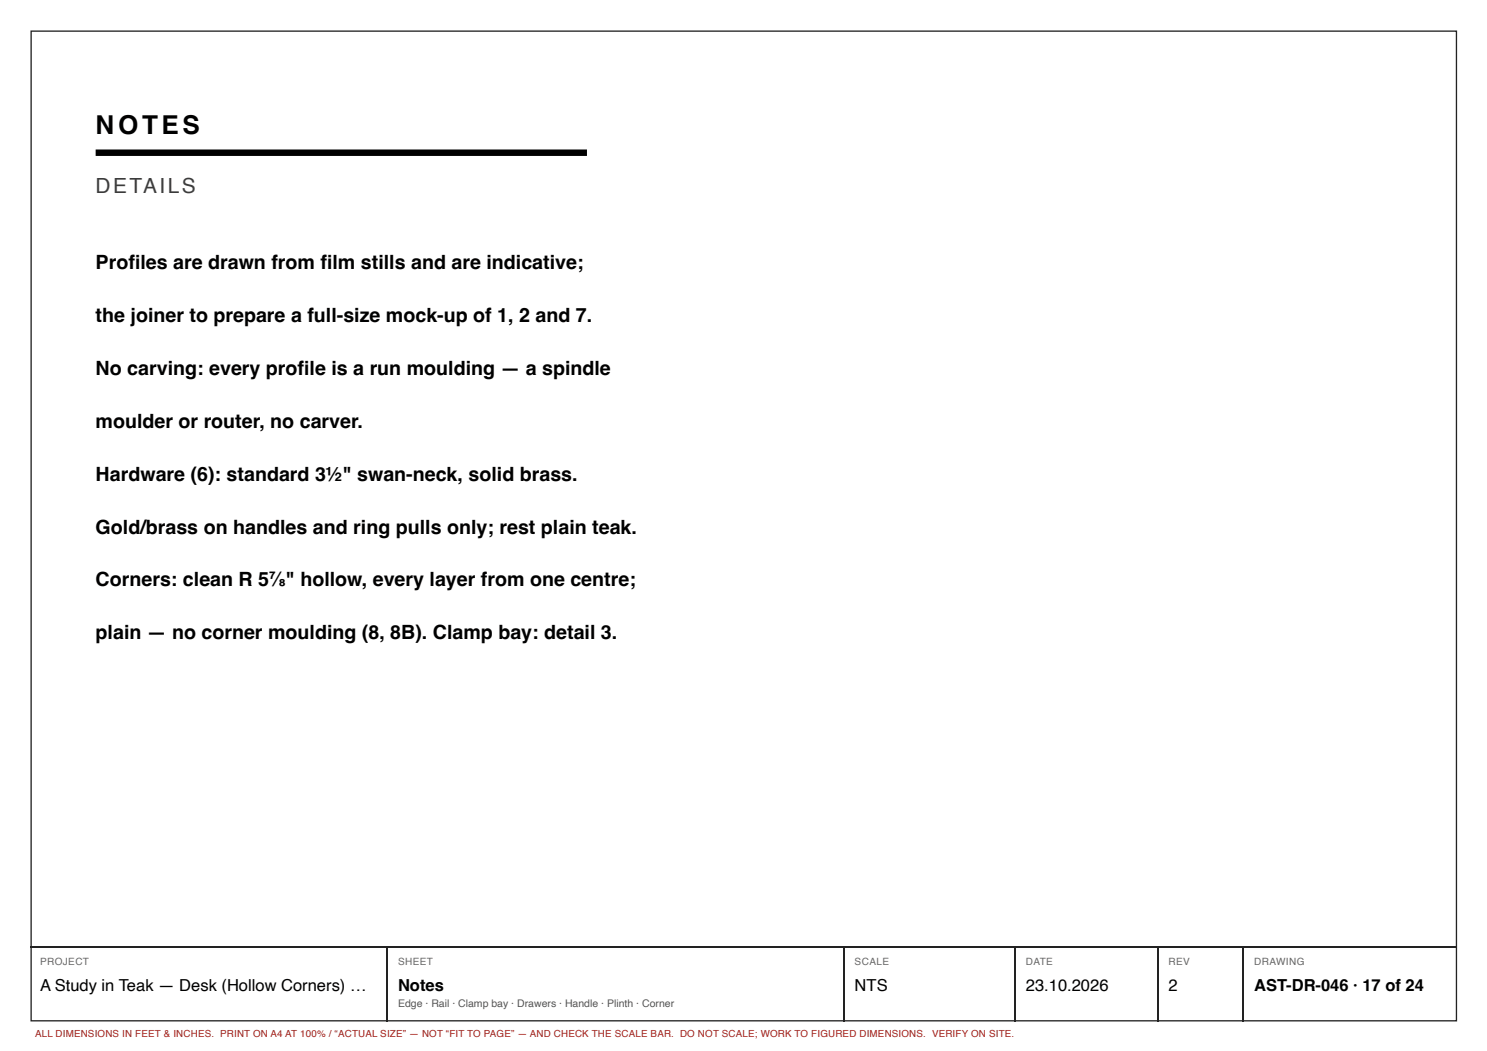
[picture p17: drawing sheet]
<svg xmlns="http://www.w3.org/2000/svg" width="297mm" height="210mm" viewBox="0 0 297 210" stroke-linecap="round" stroke-linejoin="round" font-family="sans-serif">
<defs><g id="words">
<text font-size="5.2" x="19.1" y="26.8">NOTES</text>
<text font-size="4.2" fill="#3d3d3d" x="19.1" y="38.6">DETAILS</text>
<g font-size="3.9">
<text x="19.1" y="53.8">Profi les are drawn from fi lm stills and are indicative;</text>
<text x="19.1" y="64.4">the joiner to prepare a full-size mock-up of 1, 2 and 7.</text>
<text x="19.1" y="74.9">No carving: every profi le is a run moulding — a spindle</text>
<text x="19.1" y="85.5">moulder or router, no carver.</text>
<text x="19.1" y="96">Hardware (6): standard 3½&quot; swan-neck, solid brass.</text>
<text x="19.1" y="106.6">Gold/brass on handles and ring pulls only; rest plain teak.</text>
<text x="19.1" y="117.1">Corners: clean R 5⅞&quot; hollow, every layer from one centre;</text>
<text x="19.1" y="127.7">plain — no corner moulding (8, 8B). Clamp bay: detail 3.</text>
</g>
<g font-size="3.3">
<text x="8" y="197.9">A Study in Teak — Desk (Hollow Corners) …</text>
<text x="79.5" y="197.9">Notes</text>
<text x="170.7" y="197.9">NTS</text>
<text x="204.9" y="197.9">23.10.2026</text>
<text x="233.4" y="197.9">2</text>
<text x="250.5" y="197.9">AST-DR-046 · 17 of 24</text>
</g>
<text font-size="2.1" fill="#555" x="79.5" y="201.1">Edge · Rail · Clamp bay · Drawers · Handle · Plinth · Corner</text>
<g font-size="2" fill="#666">
<text x="8" y="192.6">PROJECT</text>
<text x="79.5" y="192.6">SHEET</text>
<text x="170.7" y="192.6">SCALE</text>
<text x="204.9" y="192.6">DATE</text>
<text x="233.4" y="192.6">REV</text>
<text x="250.5" y="192.6">DRAWING</text>
</g>
<text font-size="1.9" fill="#a51d17" x="7" y="207.2">ALL DIMENSIONS IN FEET &amp; INCHES. PRINT ON A4 AT 100% / “ACTUAL SIZE” — NOT “FIT TO PAGE” — AND CHECK THE SCALE BAR. DO NOT SCALE; WORK TO FIGURED DIMENSIONS. VERIFY ON SITE.</text>
</g></defs>
<path d="M6.2 6.2h284.7v197.7h-284.7zM6.1 189h284.9M77.4 189.2v14.8M168.7 189.2v14.8M202.8 189.2v14.8M231.4 189.2v14.8M248.3 189.2v14.8" fill="none" stroke="#222" stroke-width=".26"/>
<path d="M19.1 30.5h98.1" fill="none" stroke="#000" stroke-width="1.3" stroke-linecap="butt"/>
<use href="#words"/>
</svg>
